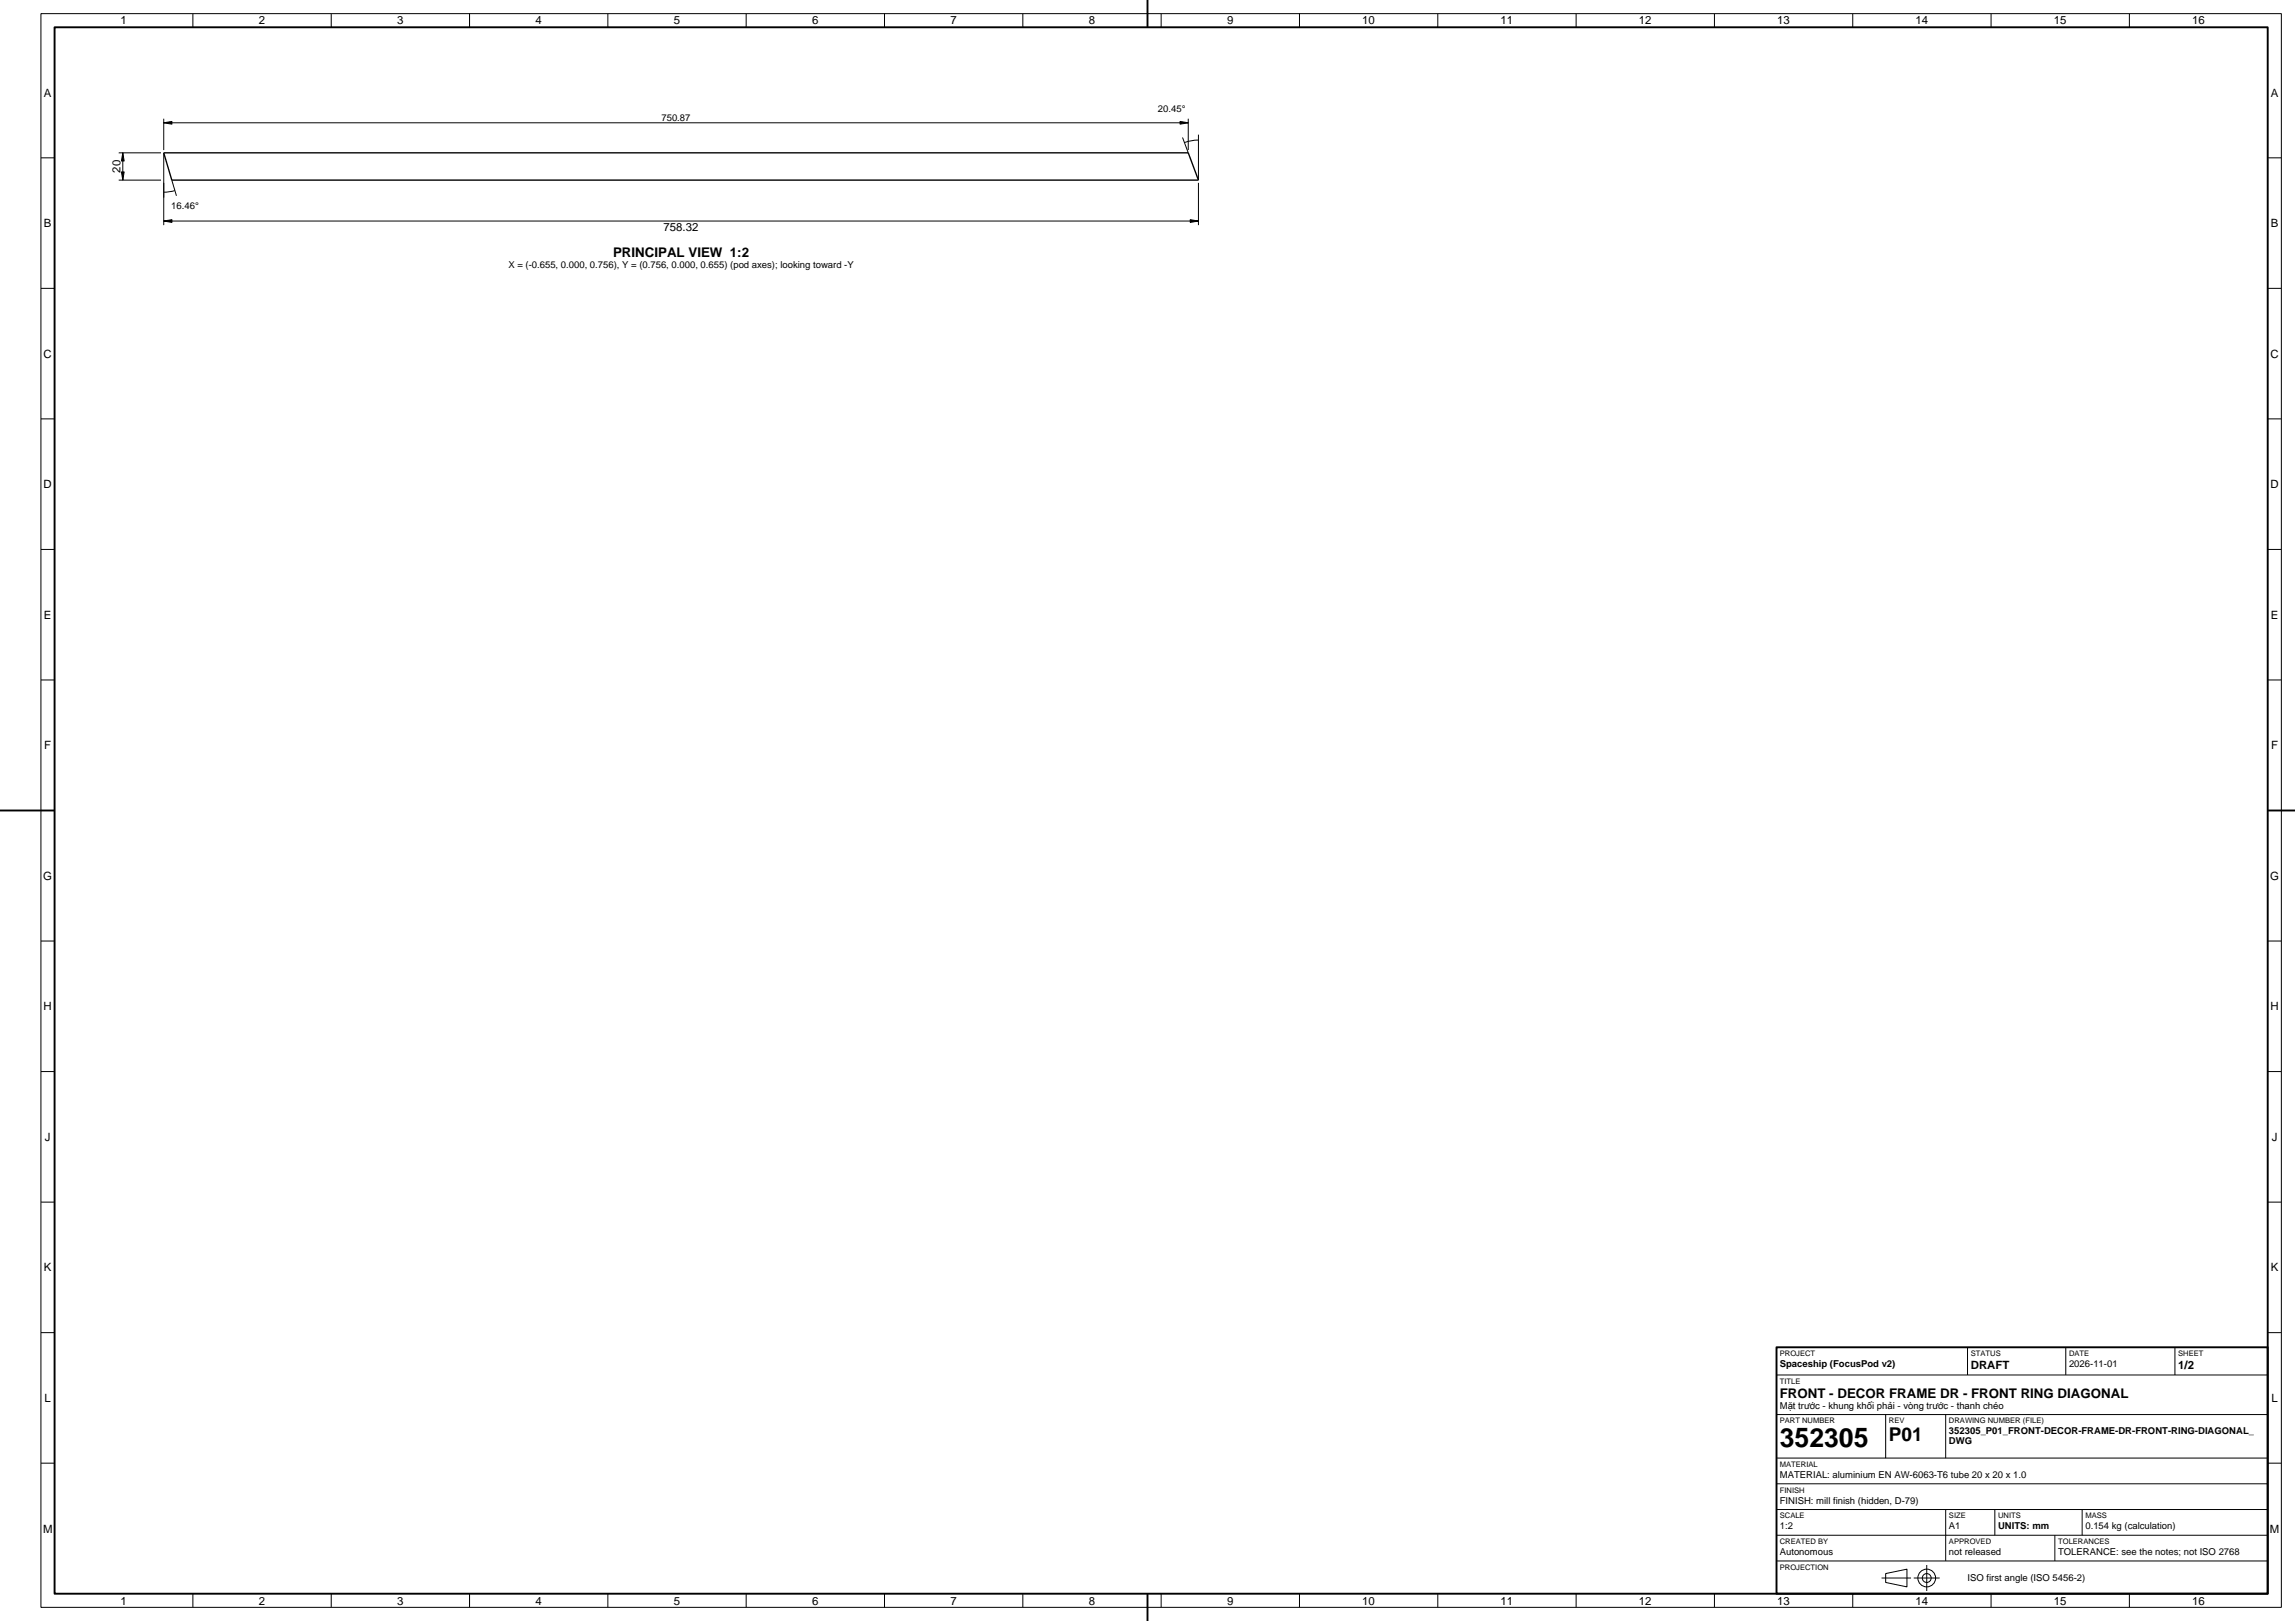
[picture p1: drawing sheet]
<svg xmlns="http://www.w3.org/2000/svg" width="841mm" height="594mm" viewBox="0 0 841 594" stroke-linecap="round" stroke-linejoin="round" font-family="sans-serif">
<defs><g id="words">
<text font-size="9.7" x="652.2" y="530.1">352305</text>
<text font-size="7" x="692.2" y="528.1">P01</text>
<g font-size="4.9">
<text x="224.7" y="94">PRINCIPAL VIEW 1:2</text>
<text x="652.2" y="512.1">FRONT - DECOR FRAME DR - FRONT RING DIAGONAL</text>
</g>
<g font-size="4.2">
<text x="44.2" y="8.8">1</text>
<text x="94.9" y="8.8">2</text>
<text x="145.6" y="8.8">3</text>
<text x="196.2" y="8.8">4</text>
<text x="246.9" y="8.8">5</text>
<text x="297.6" y="8.8">6</text>
<text x="348.3" y="8.8">7</text>
<text x="399" y="8.8">8</text>
<text x="449.7" y="8.8">9</text>
<text x="499.2" y="8.8">10</text>
<text x="549.9" y="8.8">11</text>
<text x="600.6" y="8.8">12</text>
<text x="651.3" y="8.8">13</text>
<text x="702" y="8.8">14</text>
<text x="752.6" y="8.8">15</text>
<text x="803.3" y="8.8">16</text>
<text x="16.1" y="35.4">A</text>
<text x="832.1" y="35.4">A</text>
<text x="44.2" y="63.3" transform="rotate(-90 44.2 63.3)">20</text>
<text x="16.1" y="83.3">B</text>
<text x="832.1" y="83.3">B</text>
<text x="243.2" y="84.8">758.32</text>
<text x="16" y="131.1">C</text>
<text x="832" y="131.1">C</text>
<text x="16" y="178.9">D</text>
<text x="832" y="178.9">D</text>
<text x="16.1" y="226.7">E</text>
<text x="832.1" y="226.7">E</text>
<text x="16.2" y="274.6">F</text>
<text x="832.2" y="274.6">F</text>
<text x="15.9" y="322.4">G</text>
<text x="831.9" y="322.4">G</text>
<text x="16" y="370.3">H</text>
<text x="832" y="370.3">H</text>
<text x="16.5" y="418.1">J</text>
<text x="832.5" y="418.1">J</text>
<text x="16.1" y="465.9">K</text>
<text x="832.1" y="465.9">K</text>
<text x="722.2" y="501.5">DRAFT</text>
<text x="798.2" y="501.5">1/2</text>
<text x="16.3" y="513.7">L</text>
<text x="832.3" y="513.7">L</text>
<text x="15.8" y="561.6">M</text>
<text x="831.8" y="561.6">M</text>
<text x="44.2" y="588.2">1</text>
<text x="94.9" y="588.2">2</text>
<text x="145.6" y="588.2">3</text>
<text x="196.2" y="588.2">4</text>
<text x="246.9" y="588.2">5</text>
<text x="297.6" y="588.2">6</text>
<text x="348.3" y="588.2">7</text>
<text x="399" y="588.2">8</text>
<text x="449.7" y="588.2">9</text>
<text x="499.2" y="588.2">10</text>
<text x="549.9" y="588.2">11</text>
<text x="600.6" y="588.2">12</text>
<text x="651.3" y="588.2">13</text>
<text x="702" y="588.2">14</text>
<text x="752.6" y="588.2">15</text>
<text x="803.3" y="588.2">16</text>
</g>
<g font-size="3.5">
<text x="424.3" y="41">20.45°</text>
<text x="242.4" y="44.2">750.87</text>
<text x="62.8" y="76.5">16.46°</text>
<text x="186.3" y="98.2">X = (-0.655, 0.000, 0.756), Y = (0.756, 0.000, 0.655) (pod axes); looking toward -Y</text>
<text x="652.2" y="501">Spaceship (FocusPod v2)</text>
<text x="758.2" y="501">2026-11-01</text>
<text x="652.2" y="516.2">Mặt trước - khung khối phải - vòng trước - thanh chéo</text>
<text x="714.2" y="525.6">352305_P01_FRONT-DECOR-FRAME-DR-FRONT-RING-DIAGONAL_</text>
<text x="714.2" y="529.3">DWG</text>
<text x="652.2" y="541.6">MATERIAL: aluminium EN AW-6063-T6 tube 20 x 20 x 1.0</text>
<text x="652.2" y="551">FINISH: mill finish (hidden, D-79)</text>
<text x="652.2" y="560.4">1:2</text>
<text x="714.2" y="560.4">A1</text>
<text x="732.2" y="560.4">UNITS: mm</text>
<text x="764.2" y="560.4">0.154 kg (calculation)</text>
<text x="652.2" y="569.9">Autonomous</text>
<text x="714.2" y="569.9">not released</text>
<text x="754.2" y="569.9">TOLERANCE: see the notes; not ISO 2768</text>
<text x="721" y="579.2">ISO first angle (ISO 5456-2)</text>
</g>
<g font-size="2.8">
<text x="652.2" y="496.9">PROJECT</text>
<text x="722.2" y="496.9">STATUS</text>
<text x="758.2" y="496.9">DATE</text>
<text x="798.2" y="496.9">SHEET</text>
<text x="652.2" y="507">TITLE</text>
<text x="652.2" y="521.6">PART NUMBER</text>
<text x="692.2" y="521.6">REV</text>
<text x="714.2" y="521.6">DRAWING NUMBER (FILE)</text>
<text x="652.2" y="537.5">MATERIAL</text>
<text x="652.2" y="546.9">FINISH</text>
<text x="652.2" y="556.3">SCALE</text>
<text x="714.2" y="556.3">SIZE</text>
<text x="732.2" y="556.3">UNITS</text>
<text x="764.2" y="556.3">MASS</text>
<text x="652.2" y="565.8">CREATED BY</text>
<text x="714.2" y="565.8">APPROVED</text>
<text x="754.2" y="565.8">TOLERANCES</text>
<text x="652.2" y="575.2">PROJECTION</text>
</g>
</g></defs>
<path d="M60 56h375.4l3.8 10h-376.2z" fill="none" stroke="#000" stroke-width=".5"/>
<g fill="none" stroke="#000" stroke-width=".37">
<path d="M15 5h821v584h-821zM70.7 5v5M121.4 5v5M172.1 5v5M222.7 5v5M273.4 5v5M324.1 5v5M374.8 5v5M425.5 5v5M476.2 5v5M526.9 5v5M577.6 5v5"/>
<path d="M628.2 5v5M678.9 5v5M729.6 5v5M780.3 5v5M15 57.8h5M43.5 56h15.5M45 56v10M60 43.5v11.5M60 45h375.4M60 56v26.5M433.3 50.4l2.1 5.6M435.4 43.5v11.5"/>
<path d="M439.2 51.3l-3 .3-2.2 .7M439.2 49.3v16.7M831 57.8h5M43.5 66h15.5M63 66l1.7 5.8M64.1 69.8l-4.1 .6M439.2 67v15.5M60 81h379.2M15 105.7h5M831 105.7h5M15 153.5h5M831 153.5h5"/>
<path d="M15 201.3h5M831 201.3h5M15 249.2h5M831 249.2h5M15 297h5M831 297h5M15 344.8h5M831 344.8h5M15 392.7h5M831 392.7h5M15 440.5h5M831 440.5h5"/>
<path d="M15 488.3h5M721 493.7v10.1M757 493.7v10.1M797 493.7v10.1M831 488.3h5M651 503.8h180M651 518.4h180M691 518.4v15.9M713 518.4v15.9M15 536.2h5M651 534.3h180M831 536.2h5"/>
<path d="M651 543.7h180M651 553.2h180M713 553.2v18.8M731 553.2v9.4M763 553.2v9.4M651 562.6h180M651 572h180M691 576.6l7.8-1.6v6.5l-7.8-1.6zM753 562.6v9.4M70.7 584v5M121.4 584v5M172.1 584v5"/>
<path d="M222.7 584v5M273.4 584v5M324.1 584v5M374.8 584v5M425.5 584v5M476.2 584v5M526.9 584v5M577.6 584v5M628.2 584v5M678.9 584v5M729.6 584v5M780.3 584v5"/>
<circle cx="706" cy="578.2" r="3.3"/>
<circle cx="706" cy="578.2" r="1.63"/>
</g>
<path d="M45 56l.5 3h-1zM60 45l3-.5v1zM432.4 44.5l3 .5-3 .5zM44.5 63h1l-.5 3zM60 81l3-.5v1zM436.2 80.5l3 .5-3 .5z" fill="#000" stroke="#000" stroke-width=".37"/>
<path d="M20 10h811v574h-811zM420.5 0v10M0 297h20M831 297h10M651 493.7h180v90.3h-180zM420.5 584v10" fill="none" stroke="#000" stroke-width=".7" stroke-linecap="butt"/>
<path d="M689.5 578.3h10.8M701.3 578.3h9.5M706.1 583v-9.5" fill="none" stroke="#000" stroke-width=".37" stroke-dasharray="12 1.5 1 1.5" stroke-linecap="butt"/>
<use href="#words"/>
</svg>
